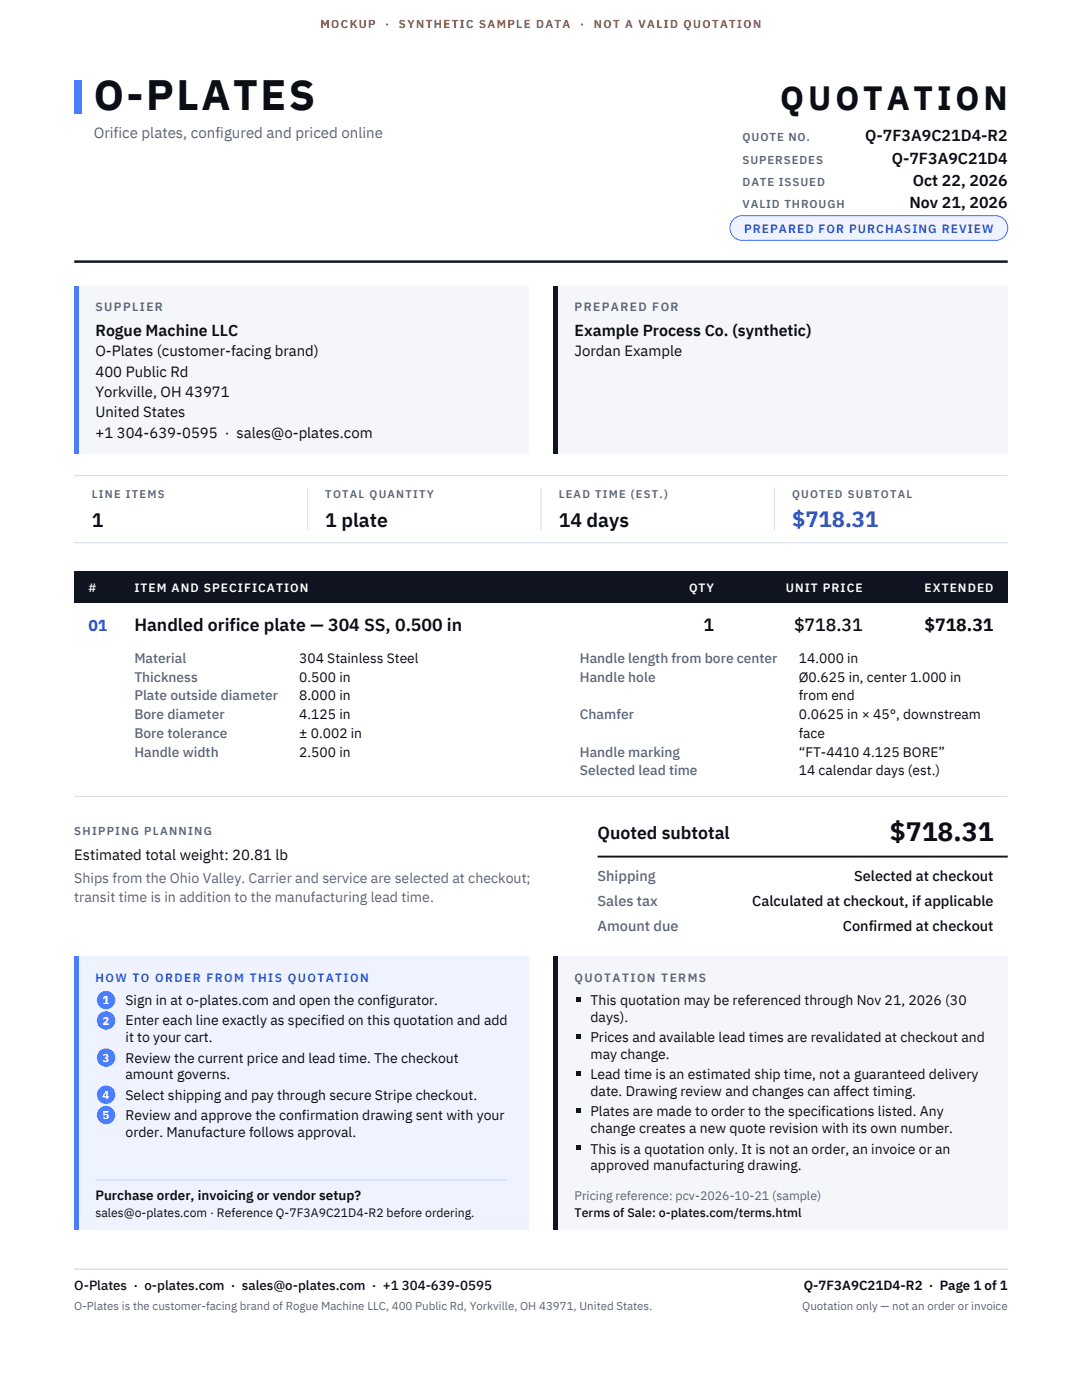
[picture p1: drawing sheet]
<svg xmlns="http://www.w3.org/2000/svg" width="216mm" height="279mm" viewBox="0 0 216 279" stroke-linecap="round" stroke-linejoin="round" font-family="sans-serif">
<defs><g id="words">
<text font-size="8.5" fill="#0b0e14" x="18.7" y="21.9">O-PLATES</text>
<text font-size="6.7" fill="#0b0e14" x="155.7" y="21.9">QUOTATION</text>
<text font-size="5.3" fill="#0b0e14" x="177.6" y="167.8">$718.31</text>
<text font-size="4.4" fill="#2a55d6" x="158" y="105.1">$718.31</text>
<g font-size="3.9" fill="#0b0e14">
<text x="18.3" y="105.1">1</text>
<text x="64.9" y="105.1">1 plate</text>
<text x="111.5" y="105.1">14 days</text>
</g>
<g font-size="3.5" fill="#0b0e14">
<text x="26.8" y="125.9">Handled orifice plate — 304 SS, 0.500 in</text>
<text x="140.4" y="125.9">1</text>
<text x="158.4" y="125.9">$718.31</text>
<text x="184.5" y="125.9">$718.31</text>
<text x="119.2" y="167.4">Quoted subtotal</text>
</g>
<g font-size="3.2" fill="#0b0e14">
<text x="172.6" y="28.2">Q-7F3A9C21D4-R2</text>
<text x="177.9" y="32.6">Q-7F3A9C21D4</text>
<text x="181.5" y="41.5">Nov 21, 2026</text>
<text x="182.1" y="37">Oct 22, 2026</text>
<text x="19" y="67">Rogue Machine LLC</text>
<text x="114.7" y="67">Example Process Co. (synthetic)</text>
</g>
<text font-size="3.2" fill="#2a55d6" x="17.6" y="125.9">01</text>
<text font-size="3" fill="#5a6578" x="18.7" y="27.5">Orifice plates, configured and priced online</text>
<g font-size="3" fill="#0b0e14">
<text x="19" y="71.1">O-Plates (customer-facing brand)</text>
<text x="114.7" y="71.1">Jordan Example</text>
<text x="19" y="75.1">400 Public Rd</text>
<text x="19" y="79.2">Yorkville, OH 43971</text>
<text x="19" y="83.3">United States</text>
<text x="19" y="87.3">+1 304-639-0595 · sales@o-plates.com</text>
<text x="14.8" y="171.7">Estimated total weight: 20.81 lb</text>
</g>
<g font-size="2.9" fill="#5a6578">
<text x="119.2" y="175.9">Shipping</text>
<text x="119.2" y="180.8">Sales tax</text>
<text x="119.2" y="185.8">Amount due</text>
</g>
<g font-size="2.9" fill="#0b0e14">
<text x="170.4" y="175.9">Selected at checkout</text>
<text x="150.1" y="180.8">Calculated at checkout, if applicable</text>
<text x="168.2" y="185.8">Confirmed at checkout</text>
</g>
<g font-size="2.8" fill="#5a6578">
<text x="26.8" y="132.3">Material</text>
<text x="26.8" y="136">Thickness</text>
<text x="115.7" y="132.3">Handle length from bore center</text>
<text x="115.7" y="136">Handle hole</text>
<text x="26.8" y="139.8">Plate outside diameter</text>
<text x="26.8" y="143.5">Bore diameter</text>
<text x="115.7" y="143.5">Chamfer</text>
<text x="26.8" y="147.2">Bore tolerance</text>
<text x="26.8" y="151">Handle width</text>
<text x="115.7" y="151">Handle marking</text>
<text x="115.7" y="154.7">Selected lead time</text>
<text x="14.8" y="176.2">Ships from the Ohio Valley. Carrier and service are selected at checkout;</text>
<text x="14.8" y="179.9">transit time is in addition to the manufacturing lead time.</text>
</g>
<g font-size="2.8" fill="#0b0e14">
<text x="59.7" y="132.3">304 Stainless Steel</text>
<text x="59.7" y="136">0.500 in</text>
<text x="159.4" y="132.3">14.000 in</text>
<text x="159.4" y="136">Ø0.625 in, center 1.000 in</text>
<text x="59.7" y="139.8">8.000 in</text>
<text x="59.7" y="143.5">4.125 in</text>
<text x="159.4" y="139.8">from end</text>
<text x="159.4" y="143.5">0.0625 in × 45°, downstream</text>
<text x="59.7" y="147.2">± 0.002 in</text>
<text x="159.4" y="147.2">face</text>
<text x="59.7" y="151">2.500 in</text>
<text x="159.4" y="151">“FT-4410 4.125 BORE”</text>
<text x="159.4" y="154.7">14 calendar days (est.)</text>
<text x="25" y="200.6">Sign in at o-plates.com and open the configurator.</text>
<text x="117.8" y="200.6">This quotation may be referenced through Nov 21, 2026 (30</text>
<text x="117.8" y="203.9">days).</text>
<text x="25" y="204.6">Enter each line exactly as specified on this quotation and add</text>
<text x="25" y="208">it to your cart.</text>
<text x="117.8" y="208">Prices and available lead times are revalidated at checkout and</text>
<text x="25" y="212.1">Review the current price and lead time. The checkout</text>
<text x="25" y="215.4">amount governs.</text>
<text x="117.8" y="211.3">may change.</text>
<text x="117.8" y="215.4">Lead time is an estimated ship time, not a guaranteed delivery</text>
<text x="25" y="219.5">Select shipping and pay through secure Stripe checkout.</text>
<text x="117.8" y="218.8">date. Drawing review and changes can affect timing.</text>
<text x="25" y="223.5">Review and approve the confirmation drawing sent with your</text>
<text x="25" y="226.9">order. Manufacture follows approval.</text>
<text x="117.8" y="222.8">Plates are made to order to the specifications listed. Any</text>
<text x="117.8" y="226.2">change creates a new quote revision with its own number.</text>
<text x="117.8" y="230.2">This is a quotation only. It is not an order, an invoice or an</text>
<text x="117.8" y="233.6">approved manufacturing drawing.</text>
</g>
<text font-size="2.7" fill="#0b0e14" x="19" y="239.4">Purchase order, invoicing or vendor setup?</text>
<g font-size="2.6" fill="#0b0e14">
<text x="14.8" y="257.5">O-Plates · o-plates.com · sales@o-plates.com · +1 304-639-0595</text>
<text x="160.4" y="257.5">Q-7F3A9C21D4-R2 · Page 1 of 1</text>
</g>
<text font-size="2.5" fill="#5a6578" x="114.7" y="239.4">Pricing reference: pcv-2026-10-21 (sample)</text>
<text font-size="2.5" fill="#0b0e14" x="114.7" y="242.9">Terms of Sale: o-plates.com/terms.html</text>
<g font-size="2.4" fill="#2a55d6">
<text x="148.5" y="46.4">PREPARED FOR PURCHASING REVIEW</text>
<text x="19" y="196">HOW TO ORDER FROM THIS QUOTATION</text>
</g>
<g font-size="2.4" fill="#5a6578">
<text x="19" y="62.1">SUPPLIER</text>
<text x="114.7" y="62.1">PREPARED FOR</text>
<text x="114.7" y="196">QUOTATION TERMS</text>
</g>
<g font-size="2.4" fill="#fff">
<text x="17.6" y="118.2">#</text>
<text x="26.8" y="118.2">ITEM AND SPECIFICATION</text>
<text x="137.5" y="118.2">QTY</text>
<text x="156.8" y="118.2">UNIT PRICE</text>
<text x="184.5" y="118.2">EXTENDED</text>
</g>
<text font-size="2.4" fill="#0b0e14" x="19" y="242.9">sales@o-plates.com · Reference Q-7F3A9C21D4-R2 before ordering.</text>
<g font-size="2.3" fill="#c2410c">
<text x="64" y="5.6">MOCKUP</text>
<text x="76.9" y="5.6">·</text>
<text x="79.6" y="5.6">SYNTHETIC SAMPLE DATA</text>
<text x="115.7" y="5.6">·</text>
<text x="118.5" y="5.6">NOT A VALID QUOTATION</text>
</g>
<g font-size="2.3" fill="#5a6578">
<text x="148.2" y="28.2">QUOTE NO.</text>
<text x="148.2" y="32.6">SUPERSEDES</text>
<text x="148.2" y="37">DATE ISSUED</text>
<text x="148.2" y="41.5">VALID THROUGH</text>
<text x="14.8" y="166.7">SHIPPING PLANNING</text>
<text x="14.8" y="261.4">O-Plates is the customer-facing brand of Rogue Machine LLC, 400 Public Rd, Yorkville, OH 43971, United States.</text>
<text x="160.1" y="261.4">Quotation only — not an order or invoice</text>
</g>
<g font-size="2.3" fill="#fff">
<text x="20.5" y="200.4">1</text>
<text x="20.5" y="204.5">2</text>
<text x="20.5" y="211.9">3</text>
<text x="20.5" y="219.3">4</text>
<text x="20.5" y="223.4">5</text>
</g>
<g font-size="2.2" fill="#5a6578">
<text x="18.3" y="99.5">LINE ITEMS</text>
<text x="64.9" y="99.5">TOTAL QUANTITY</text>
<text x="111.5" y="99.5">LEAD TIME (EST.)</text>
<text x="158" y="99.5">QUOTED SUBTOTAL</text>
</g>
</g></defs>
<path d="M14.8 16h1.4v6.6h-1.4z" fill-rule="evenodd" fill="#4b7dff"/>
<path d="M146.2 44a2.46 2.46 0 0 1 1.9-1h50.5a2.47 2.47 0 0 1 2.5 2.5 2.47 2.47 0 0 1-2.5 2.5h-50.5a2.47 2.47 0 0 1-2.2-1.4 2.47 2.47 0 0 1 .3-2.6z" fill-rule="evenodd" fill="#eef3ff" stroke="#4b7dff" stroke-width=".21"/>
<path d="M14.8 52.2h186.3" fill="none" stroke="#0f1420" stroke-width=".49"/>
<path d="M14.8 57.2h90.7v33.5h-90.7z" fill-rule="evenodd" fill="#f4f6fa"/>
<path d="M14.8 57.2h.9v33.5h-.9z" fill-rule="evenodd" fill="#4b7dff"/>
<path d="M110.4 57.2h90.7v33.5h-90.7z" fill-rule="evenodd" fill="#f4f6fa"/>
<path d="M110.4 57.2h.9v33.5h-.9z" fill-rule="evenodd" fill="#0f1420"/>
<path d="M14.8 94.9h186.3M61.4 97.4v8.4M107.9 97.4v8.4M154.5 97.4v8.4M14.8 108.3h186.3" fill="none" stroke="#d8dee8" stroke-width=".21"/>
<path d="M14.8 113.9h186.3v6.4h-186.3z" fill-rule="evenodd" fill="#0f1420"/>
<path d="M14.8 159h186.3" fill="none" stroke="#d8dee8" stroke-width=".21"/>
<path d="M119.2 171h81.9" fill="none" stroke="#0f1420" stroke-width=".39"/>
<path d="M14.8 190.7h90.7v54.7h-90.7z" fill-rule="evenodd" fill="#eef3ff"/>
<g fill="#4b7dff">
<path d="M14.8 190.7h.9v54.7h-.9z" fill-rule="evenodd"/>
<circle cx="21.2" cy="199.6" r="1.83"/>
<circle cx="21.2" cy="203.7" r="1.83"/>
<circle cx="21.2" cy="211.1" r="1.83"/>
<circle cx="21.2" cy="218.5" r="1.83"/>
<circle cx="21.2" cy="222.5" r="1.83"/>
</g>
<path d="M19 235.5h82.2" fill="none" stroke="#c9d6fb" stroke-width=".21"/>
<path d="M110.4 190.7h90.7v54.7h-90.7z" fill-rule="evenodd" fill="#f4f6fa"/>
<g fill="#0f1420">
<path d="M110.4 190.7h.9v54.7h-.9z" fill-rule="evenodd"/>
<path d="M115 199h.9v.9h-.9z" fill-rule="evenodd"/>
<path d="M115 206.4h.9v.9h-.9z" fill-rule="evenodd"/>
<path d="M115 213.8h.9v.9h-.9z" fill-rule="evenodd"/>
<path d="M115 221.2h.9v.9h-.9z" fill-rule="evenodd"/>
<path d="M115 228.6h.9v.9h-.9z" fill-rule="evenodd"/>
</g>
<path d="M14.8 253.3h186.3" fill="none" stroke="#d8dee8" stroke-width=".28"/>
<use href="#words"/>
</svg>
